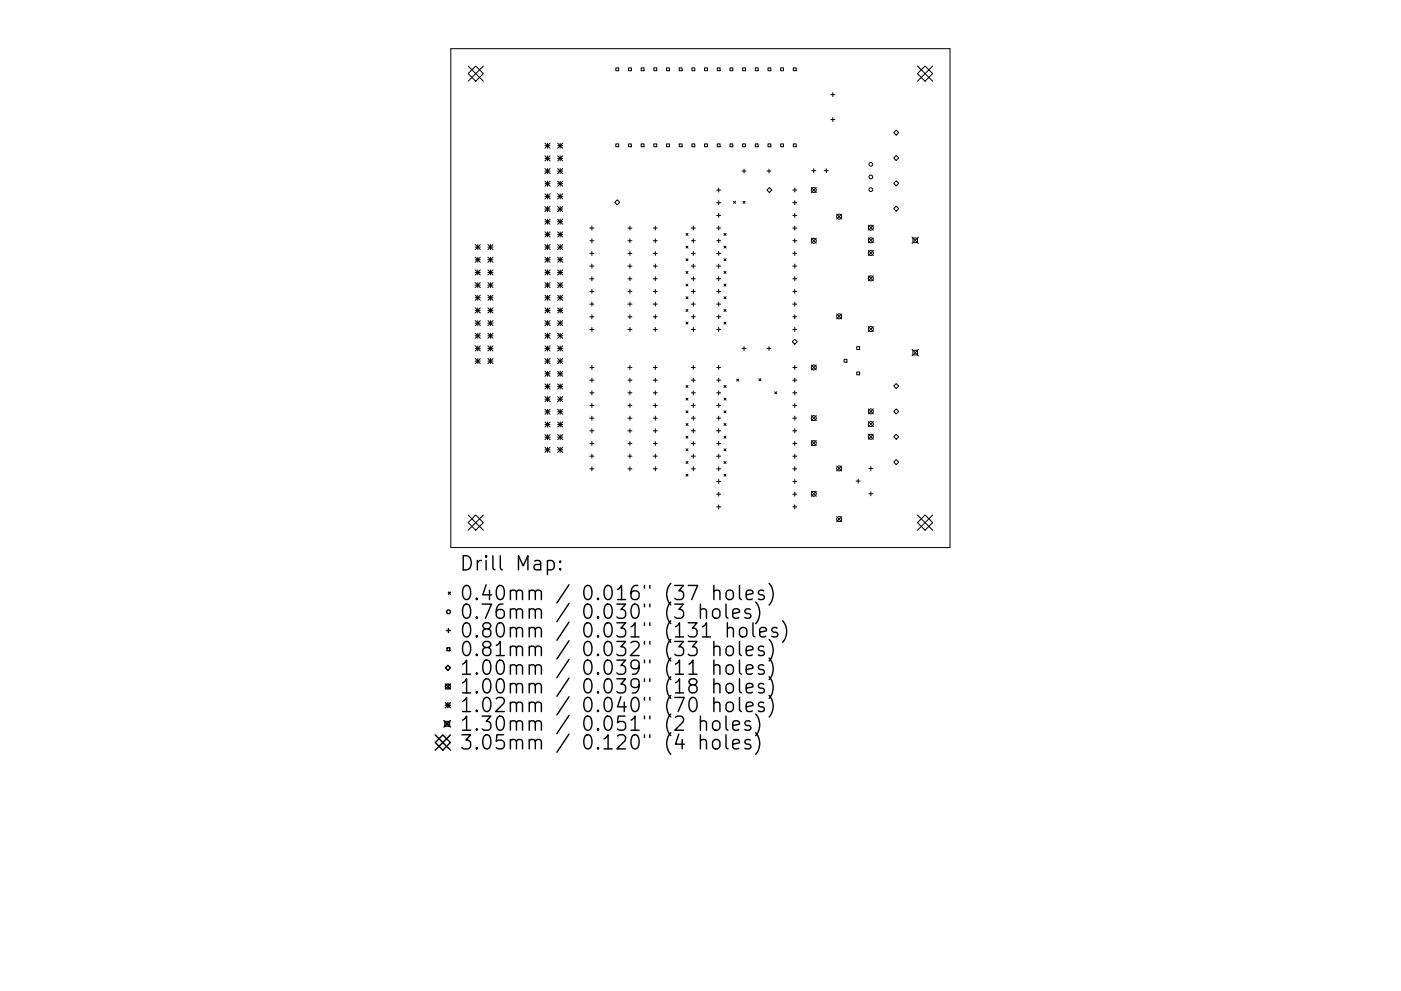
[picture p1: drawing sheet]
<svg xmlns="http://www.w3.org/2000/svg" width="297mm" height="210mm" viewBox="0 0 297 210" stroke-linecap="round" stroke-linejoin="round" font-family="sans-serif">
<defs><g id="words">
<g font-size="4.2">
<text x="97.5" y="121.1">Drill Map:</text>
<text x="97.5" y="127.4">0.40mm / 0.016&quot; (37 holes)</text>
<text x="97.5" y="131.3">0.76mm / 0.030&quot; (3 holes)</text>
<text x="97.5" y="135.3">0.80mm / 0.031&quot; (131 holes)</text>
<text x="97.5" y="139.2">0.81mm / 0.032&quot; (33 holes)</text>
<text x="97.5" y="143.2">1.00mm / 0.039&quot; (11 holes)</text>
<text x="97.5" y="147.2">1.00mm / 0.039&quot; (18 holes)</text>
<text x="97.5" y="151.1">1.02mm / 0.040&quot; (70 holes)</text>
<text x="97.5" y="155.1">1.30mm / 0.051&quot; (2 holes)</text>
<text x="97.5" y="159">3.05mm / 0.120&quot; (4 holes)</text>
</g>
</g></defs>
<g fill="none" stroke="#000" stroke-width=".21">
<path d="M95.6 10.3h105.8v105.9h-105.8zM99.3 14l3.2 3.2M100.9 14l1.6 1.6-1.6 1.6-1.6-1.6zM102.5 14l-3.2 3.2M130.6 14.4h.6v.6h-.6zM133.3 14.4h.6v.6h-.6zM135.9 14.4h.6v.6h-.6zM138.6 14.4h.6v.6h-.6zM141.3 14.4h.6v.6h-.6zM144 14.4h.6v.6h-.6zM146.7 14.4h.6v.6h-.6zM149.4 14.4h.6v.6h-.6z"/>
<path d="M152.1 14.4h.6v.6h-.6zM154.8 14.4h.6v.6h-.6zM157.4 14.4h.7v.6h-.7zM160.1 14.4h.6v.6h-.6zM162.8 14.4h.6v.6h-.6zM165.5 14.4h.6v.6h-.6zM168.2 14.4h.6v.6h-.6zM176.6 19.7v.8M194.5 15.6l1.6-1.6 1.6 1.6-1.6 1.6zM194.5 14l3.2 3.2M197.7 14l-3.2 3.2M115.5 36.3h1.1"/>
<path d="M115.5 30.4l1.1 1.1M115.5 30.9h1.1M115.5 33.1l1.1 1M115.5 33.6h1.1M115.5 35.8l1.1 1M115.5 38.4l1.1 1.1M115.5 39h1.1M116.1 30.4v1.1M116.1 33.1v1M116.1 35.8v1M116.1 38.4v1.1M116.6 30.4l-1.1 1.1"/>
<path d="M116.6 33.1l-1.1 1M116.6 35.8l-1.1 1M116.6 38.4l-1.1 1.1M118.2 36.3h1.1M118.2 33.1l1.1 1M118.2 30.9h1.1M118.2 35.8l1.1 1M118.2 33.6h1.1M118.2 39h1.1M118.2 30.4l1.1 1.1M118.2 38.4l1.1 1.1M118.8 30.4v1.1"/>
<path d="M118.8 33.1v1M118.8 35.8v1M118.8 38.4v1.1M119.3 30.4l-1.1 1.1M119.3 33.1l-1.1 1M119.3 35.8l-1.1 1M119.3 38.4l-1.1 1.1M130.6 30.5h.6v.6h-.6zM133.3 30.5h.6v.6h-.6zM135.9 30.5h.6v.6h-.6zM138.6 30.5h.6v.6h-.6zM141.3 30.5h.6v.6h-.6z"/>
<path d="M144 30.5h.6v.6h-.6zM146.7 30.5h.6v.6h-.6zM149.4 30.5h.6v.6h-.6zM152.1 30.5h.6v.6h-.6zM152.4 39.9v.8M154.8 30.5h.6v.6h-.6zM157.3 36.3h.9M157.4 30.5h.7v.6h-.7zM157.8 35.9v.8M160.1 30.5h.6v.6h-.6zM162.6 36.3h.9M162.8 30.5h.6v.6h-.6z"/>
<path d="M163 35.9v.8M165.5 30.5h.6v.6h-.6zM168.2 30.5h.6v.6h-.6zM168.5 39.9v.8M172 39.8l1.1 1.1M172.1 36.2h.9M172.5 35.8v.8M173.1 39.8l-1.1 1.1M174.8 36.2h.8M175.2 35.8v.8M176.1 20.1h.9M176.1 25.4h.9"/>
<path d="M176.6 24.9v.9M189.5 33.5l.5-.5 .5 .5-.5 .5zM190 27.6l.5 .5-.5 .6-.5-.6zM190 38.4l.5 .5-.5 .5-.5-.5zM100.8 51.9l1 1.1M100.8 52.4h1M100.8 54.6l1 1M100.8 55.1h1M100.8 57.3l1 1M100.8 57.8h1M100.8 60l1 1M101.3 51.9v1.1"/>
<path d="M101.3 54.6v1M101.3 57.3v1M101.3 60v1M101.8 51.9l-1 1.1M101.8 54.6l-1 1M101.8 57.3l-1 1M101.8 60l-1 1M103.4 54.6l1.1 1M103.4 52.4h1.1M103.4 57.3l1.1 1M103.4 55.1h1.1M103.4 60l1.1 1"/>
<path d="M103.4 57.8h1.1M103.4 51.9l1.1 1.1M104 51.9v1.1M104 54.6v1M104 57.3v1M104 60v1M104.5 51.9l-1.1 1.1M104.5 57.3l-1.1 1M104.5 60l-1.1 1M104.5 54.6l-1.1 1M115.5 52.4h1.1M115.5 55.1h1.1"/>
<path d="M115.5 57.8h1.1M115.5 41.1l1.1 1.1M115.5 41.7h1.1M115.5 43.8l1.1 1.1M115.5 44.4h1.1M115.5 46.5l1.1 1.1M115.5 47h1.1M115.5 49.2l1.1 1.1M115.5 49.7h1.1M115.5 51.9l1.1 1.1M115.5 54.6l1.1 1M115.5 57.3l1.1 1"/>
<path d="M115.5 60l1.1 1M116.1 41.1v1.1M116.1 43.8v1.1M116.1 46.5v1.1M116.1 49.2v1.1M116.1 51.9v1.1M116.1 54.6v1M116.1 57.3v1M116.1 60v1M116.6 41.1l-1.1 1.1M116.6 43.8l-1.1 1.1M116.6 46.5l-1.1 1.1"/>
<path d="M116.6 49.2l-1.1 1.1M116.6 51.9l-1.1 1.1M116.6 54.6l-1.1 1M116.6 57.3l-1.1 1M116.6 60l-1.1 1M118.2 52.4h1.1M118.2 55.1h1.1M118.2 57.8h1.1M118.2 41.1l1.1 1.1M118.2 43.8l1.1 1.1M118.2 41.7h1.1M118.2 46.5l1.1 1.1"/>
<path d="M118.2 44.4h1.1M118.2 49.2l1.1 1.1M118.2 47h1.1M118.2 51.9l1.1 1.1M118.2 49.7h1.1M118.2 54.6l1.1 1M118.2 57.3l1.1 1M118.2 60l1.1 1M118.8 41.1v1.1M118.8 43.8v1.1M118.8 46.5v1.1M118.8 49.2v1.1"/>
<path d="M118.8 51.9v1.1M118.8 54.6v1M118.8 57.3v1M118.8 60v1M119.3 43.8l-1.1 1.1M119.3 46.5l-1.1 1.1M119.3 49.2l-1.1 1.1M119.3 51.9l-1.1 1.1M119.3 54.6l-1.1 1M119.3 57.3l-1.1 1M119.3 60l-1.1 1M119.3 41.1l-1.1 1.1"/>
<path d="M125.1 48.4h.8M125.1 51.1h.8M125.1 53.8h.8M125.1 56.5h.8M125.1 59.1h.8M125.5 48v.8M125.5 50.7v.8M125.5 53.3v.9M125.5 56v.9M125.5 58.7v.9M130.9 42.4l.5 .5-.5 .6-.6-.6zM133.1 48.4h.9"/>
<path d="M133.1 51.1h.9M133.1 53.8h.9M133.1 56.5h.9M133.1 59.1h.9M133.6 48v.8M133.6 50.7v.8M133.6 53.3v.9M133.6 56v.9M133.6 58.7v.9M138.5 48.4h.9M138.5 51.1h.9M138.5 53.8h.9"/>
<path d="M138.5 56.5h.9M138.5 59.1h.9M138.9 48v.8M138.9 50.7v.8M138.9 53.3v.9M138.9 56v.9M138.9 58.7v.9M145.4 49.5l.5 .4M145.4 52.2l.5 .4M145.4 54.9l.5 .4M145.4 57.6l.5 .4M145.9 49.5l-.5 .4"/>
<path d="M145.9 52.2l-.5 .4M145.9 54.9l-.5 .4M145.9 57.6l-.5 .4M146.6 48.4h.8M146.6 51.1h.8M146.6 53.8h.8M146.6 56.5h.8M146.6 59.1h.8M147 48v.8M147 50.7v.8M147 53.3v.9M147 56v.9"/>
<path d="M147 58.7v.9M152 48.4h.8M152 51.1h.8M152 53.8h.8M152 56.5h.8M152 59.1h.8M152 40.3h.8M152 43h.8M152 45.7h.8M152.4 42.6v.8M152.4 45.3v.8M152.4 48v.8"/>
<path d="M152.4 50.7v.8M152.4 53.3v.9M152.4 56v.9M152.4 58.7v.9M153.5 57.6l.4 .4M153.5 49.5l.4 .4M153.5 52.2l.4 .4M153.5 54.9l.4 .4M153.9 49.5l-.4 .4M153.9 52.2l-.4 .4M153.9 54.9l-.4 .4M153.9 57.6l-.4 .4"/>
<path d="M155.5 42.7l.4 .4M155.9 42.7l-.4 .4M157.5 42.7l.5 .4M158 42.7l-.5 .4M162.6 40.3l.5-.5 .6 .5-.6 .6zM168.1 48.4h.8M168.1 51.1h.8M168.1 53.8h.8M168.1 56.5h.8M168.1 59.1h.8M168.1 40.3h.8M168.1 43h.8"/>
<path d="M168.1 45.7h.8M168.5 42.6v.8M168.5 45.3v.8M168.5 48v.8M168.5 50.7v.8M168.5 53.3v.9M168.5 56v.9M168.5 58.7v.9M172 50.5l1.1 1.1M173.1 50.5l-1.1 1.1M177.4 45.4l1 1.1M178.4 45.4l-1 1.1"/>
<path d="M184.1 47.8l1.1 1M184.1 50.5l1.1 1M184.1 53.2l1.1 1M184.1 58.5l1.1 1.1M185.2 47.8l-1.1 1M185.2 50.5l-1.1 1M185.2 53.2l-1.1 1M185.2 58.5l-1.1 1.1M190 43.7l.5 .6-.5 .5-.5-.5zM193.4 50.3l1.3 1.4M193.6 50.5h.9v1h-.9zM194.7 50.3l-1.3 1.4"/>
<path d="M100.8 73.9h1M100.8 60.5h1M100.8 62.6l1 1.1M100.8 63.2h1M100.8 65.3l1 1.1M100.8 65.9h1M100.8 68l1 1.1M100.8 68.6h1M100.8 70.7l1 1.1M100.8 71.2h1M100.8 73.4l1 1.1M100.8 76.1l1 1.1"/>
<path d="M100.8 76.6h1M101.3 62.6v1.1M101.3 65.3v1.1M101.3 68v1.1M101.3 70.7v1.1M101.3 73.4v1.1M101.3 76.1v1.1M101.8 62.6l-1 1.1M101.8 65.3l-1 1.1M101.8 68l-1 1.1M101.8 70.7l-1 1.1M101.8 73.4l-1 1.1"/>
<path d="M101.8 76.1l-1 1.1M103.4 73.9h1.1M103.4 62.6l1.1 1.1M103.4 60.5h1.1M103.4 65.3l1.1 1.1M103.4 63.2h1.1M103.4 65.9h1.1M103.4 70.7l1.1 1.1M103.4 68.6h1.1M103.4 73.4l1.1 1.1M103.4 71.2h1.1M103.4 76.1l1.1 1.1"/>
<path d="M103.4 76.6h1.1M103.4 68l1.1 1.1M104 62.6v1.1M104 65.3v1.1M104 68v1.1M104 70.7v1.1M104 73.4v1.1M104 76.1v1.1M104.5 62.6l-1.1 1.1M104.5 65.3l-1.1 1.1M104.5 68l-1.1 1.1M104.5 70.7l-1.1 1.1"/>
<path d="M104.5 73.4l-1.1 1.1M104.5 76.1l-1.1 1.1M115.5 73.9h1.1M115.5 60.5h1.1M115.5 63.2h1.1M115.5 65.9h1.1M115.5 68.6h1.1M115.5 71.2h1.1M115.5 76.6h1.1M115.5 62.6l1.1 1.1M115.5 65.3l1.1 1.1M115.5 68l1.1 1.1"/>
<path d="M115.5 70.7l1.1 1.1M115.5 73.4l1.1 1.1M115.5 76.1l1.1 1.1M115.5 78.8l1.1 1M115.5 79.3h1.1M116.1 62.6v1.1M116.1 65.3v1.1M116.1 68v1.1M116.1 70.7v1.1M116.1 73.4v1.1M116.1 76.1v1.1M116.1 78.8v1"/>
<path d="M116.6 78.8l-1.1 1M116.6 62.6l-1.1 1.1M116.6 65.3l-1.1 1.1M116.6 68l-1.1 1.1M116.6 70.7l-1.1 1.1M116.6 73.4l-1.1 1.1M116.6 76.1l-1.1 1.1M118.2 73.9h1.1M118.2 60.5h1.1M118.2 63.2h1.1M118.2 65.9h1.1M118.2 68.6h1.1"/>
<path d="M118.2 71.2h1.1M118.2 76.6h1.1M118.2 62.6l1.1 1.1M118.2 65.3l1.1 1.1M118.2 73.4l1.1 1.1M118.2 76.1l1.1 1.1M118.2 78.8l1.1 1M118.2 79.3h1.1M118.2 68l1.1 1.1M118.2 70.7l1.1 1.1M118.8 62.6v1.1M118.8 65.3v1.1"/>
<path d="M118.8 68v1.1M118.8 70.7v1.1M118.8 73.4v1.1M118.8 76.1v1.1M118.8 78.8v1M119.3 76.1l-1.1 1.1M119.3 78.8l-1.1 1M119.3 62.6l-1.1 1.1M119.3 65.3l-1.1 1.1M119.3 68l-1.1 1.1M119.3 70.7l-1.1 1.1M119.3 73.4l-1.1 1.1"/>
<path d="M125.1 61.8h.8M125.1 64.5h.8M125.1 67.2h.8M125.1 69.9h.8M125.1 78h.8M125.5 61.4v.9M125.5 64.1v.8M125.5 66.8v.8M125.5 69.5v.8M125.5 77.5v.9M133.1 61.8h.9M133.1 64.5h.9"/>
<path d="M133.1 67.2h.9M133.1 69.9h.9M133.1 78h.9M133.6 61.4v.9M133.6 64.1v.8M133.6 66.8v.8M133.6 69.5v.8M133.6 77.5v.9M138.5 61.8h.9M138.5 64.5h.9M138.5 67.2h.9M138.5 69.9h.9"/>
<path d="M138.5 78h.9M138.9 61.4v.9M138.9 64.1v.8M138.9 66.8v.8M138.9 69.5v.8M138.9 77.5v.9M145.4 60.3l.5 .4M145.4 63l.5 .4M145.4 65.7l.5 .4M145.4 68.3l.5 .5M145.9 60.3l-.5 .4M145.9 63l-.5 .4"/>
<path d="M145.9 65.7l-.5 .4M145.9 68.3l-.5 .5M146.6 61.8h.8M146.6 64.5h.8M146.6 67.2h.8M146.6 69.9h.8M146.6 78h.8M147 61.4v.9M147 64.1v.8M147 66.8v.8M147 69.5v.8M147 77.5v.9"/>
<path d="M152 61.8h.8M152 64.5h.8M152 67.2h.8M152 69.9h.8M152 78h.8M152.4 61.4v.9M152.4 64.1v.8M152.4 66.8v.8M152.4 69.5v.8M152.4 77.5v.9M153.5 60.3l.4 .4M153.5 63l.4 .4"/>
<path d="M153.5 65.7l.4 .4M153.5 68.3l.4 .5M153.9 60.3l-.4 .4M153.9 63l-.4 .4M153.9 65.7l-.4 .4M153.9 68.3l-.4 .5M157.3 73.9h.9M157.8 73.5v.9M162.6 73.9h.9M163 73.5v.9M168.1 61.8h.8M168.1 64.5h.8"/>
<path d="M168.1 67.2h.8M168.1 69.9h.8M168.1 78h.8M168.5 72l.5 .5-.5 .5-.5-.5zM168.5 61.4v.9M168.5 64.1v.8M168.5 66.8v.8M168.5 69.5v.8M168.5 77.5v.9M172 77.4l1.1 1.1M173.1 77.4l-1.1 1.1M177.4 66.6l1 1.1"/>
<path d="M178.4 66.6l-1 1.1M179 76.2h.6v.6h-.6zM181.6 73.5h.7v.6h-.7zM181.6 78.9h.7v.6h-.7zM184.1 69.3l1.1 1M185.2 69.3l-1.1 1M193.4 74.1l1.3 1.4M193.6 74.3h.9v1h-.9zM194.7 74.1l-1.3 1.4M115.5 81.5l1.1 1M115.5 82h1.1M115.5 84.1l1.1 1.1"/>
<path d="M115.5 84.7h1.1M115.5 86.8l1.1 1.1M115.5 87.4h1.1M115.5 89.5l1.1 1.1M115.5 90.1h1.1M115.5 92.2l1.1 1.1M115.5 92.7h1.1M115.5 94.9l1.1 1.1M115.5 95.4h1.1M116.1 81.5v1M116.1 84.1v1.1M116.1 86.8v1.1"/>
<path d="M116.1 89.5v1.1M116.1 92.2v1.1M116.1 94.9v1.1M116.6 81.5l-1.1 1M116.6 86.8l-1.1 1.1M116.6 89.5l-1.1 1.1M116.6 92.2l-1.1 1.1M116.6 94.9l-1.1 1.1M116.6 84.1l-1.1 1.1M118.2 81.5l1.1 1M118.2 84.1l1.1 1.1M118.2 82h1.1"/>
<path d="M118.2 86.8l1.1 1.1M118.2 84.7h1.1M118.2 89.5l1.1 1.1M118.2 87.4h1.1M118.2 92.2l1.1 1.1M118.2 90.1h1.1M118.2 94.9l1.1 1.1M118.2 92.7h1.1M118.2 95.4h1.1M118.8 81.5v1M118.8 84.1v1.1M118.8 86.8v1.1"/>
<path d="M118.8 89.5v1.1M118.8 92.2v1.1M118.8 94.9v1.1M119.3 84.1l-1.1 1.1M119.3 86.8l-1.1 1.1M119.3 89.5l-1.1 1.1M119.3 92.2l-1.1 1.1M119.3 94.9l-1.1 1.1M119.3 81.5l-1.1 1M125.1 80.7h.8M125.1 83.3h.8M125.1 86h.8"/>
<path d="M125.1 88.7h.8M125.1 91.4h.8M125.1 94.1h.8M125.1 96.8h.8M125.1 99.5h.8M125.5 80.2v.9M125.5 82.9v.9M125.5 85.6v.9M125.5 88.3v.8M125.5 91v.8M125.5 93.7v.8M125.5 96.4v.8"/>
<path d="M125.5 99v.9M133.1 80.7h.9M133.1 83.3h.9M133.1 86h.9M133.1 88.7h.9M133.1 91.4h.9M133.1 94.1h.9M133.1 96.8h.9M133.1 99.5h.9M133.6 80.2v.9M133.6 82.9v.9M133.6 85.6v.9"/>
<path d="M133.6 88.3v.8M133.6 91v.8M133.6 93.7v.8M133.6 96.4v.8M133.6 99v.9M138.5 80.7h.9M138.5 83.3h.9M138.5 86h.9M138.5 88.7h.9M138.5 91.4h.9M138.5 94.1h.9M138.5 96.8h.9"/>
<path d="M138.5 99.5h.9M138.9 80.2v.9M138.9 82.9v.9M138.9 85.6v.9M138.9 88.3v.8M138.9 91v.8M138.9 93.7v.8M138.9 96.4v.8M138.9 99v.9M145.4 81.8l.5 .4M145.4 84.5l.5 .4M145.4 87.2l.5 .4"/>
<path d="M145.4 89.8l.5 .5M145.4 92.5l.5 .5M145.4 95.2l.5 .4M145.4 97.9l.5 .4M145.9 81.8l-.5 .4M145.9 84.5l-.5 .4M145.9 87.2l-.5 .4M145.9 89.8l-.5 .5M145.9 92.5l-.5 .5M145.9 95.2l-.5 .4M145.9 97.9l-.5 .4M146.6 80.7h.8"/>
<path d="M146.6 83.3h.8M146.6 86h.8M146.6 88.7h.8M146.6 91.4h.8M146.6 94.1h.8M146.6 96.8h.8M146.6 99.5h.8M147 80.2v.9M147 82.9v.9M147 85.6v.9M147 88.3v.8M147 91v.8"/>
<path d="M147 93.7v.8M147 96.4v.8M147 99v.9M152 80.7h.8M152 83.3h.8M152 86h.8M152 88.7h.8M152 91.4h.8M152 94.1h.8M152 96.8h.8M152 99.5h.8M152.4 80.2v.9"/>
<path d="M152.4 82.9v.9M152.4 85.6v.9M152.4 88.3v.8M152.4 91v.8M152.4 93.7v.8M152.4 96.4v.8M152.4 99v.9M153.5 89.8l.4 .5M153.5 92.5l.4 .5M153.5 95.2l.4 .4M153.5 97.9l.4 .4M153.5 81.8l.4 .4"/>
<path d="M153.5 84.5l.4 .4M153.5 87.2l.4 .4M153.9 81.8l-.4 .4M153.9 84.5l-.4 .4M153.9 87.2l-.4 .4M153.9 89.8l-.4 .5M153.9 92.5l-.4 .5M153.9 95.2l-.4 .4M153.9 97.9l-.4 .4M156.2 80.4l.4 .5M156.6 80.4l-.4 .5M160.9 80.4l.4 .4"/>
<path d="M161.3 80.4l-.4 .4M164.3 83.1l.4 .5M164.7 83.1l-.4 .5M168.1 80.7h.8M168.1 83.3h.8M168.1 86h.8M168.1 88.7h.8M168.1 91.4h.8M168.1 94.1h.8M168.1 96.8h.8M168.1 99.5h.8M168.5 80.2v.9"/>
<path d="M168.5 82.9v.9M168.5 85.6v.9M168.5 88.3v.8M168.5 91v.8M168.5 93.7v.8M168.5 96.4v.8M168.5 99v.9M172 88.2l1.1 1M172 93.5l1.1 1M173.1 88.2l-1.1 1M173.1 93.5l-1.1 1M177.4 98.9l1 1"/>
<path d="M178.4 98.9l-1 1M184.1 86.8l1.1 1M184.1 89.4l1.1 1.1M184.1 92.1l1.1 1.1M184.2 99.4h.9M184.6 99v.8M185.2 92.1l-1.1 1.1M185.2 86.8l-1.1 1M185.2 89.4l-1.1 1.1M189.5 81.9l.5-.5 .5 .5-.5 .5zM189.5 98l.5-.5 .5 .5-.5 .6zM190 86.8l.5 .5-.5 .5-.5-.5z"/>
<path d="M190 92.1l.5 .6-.5 .5-.5-.5zM99.3 109.3l3.2 3.2M100.9 109.3l1.6 1.6-1.6 1.6-1.6-1.6zM102.5 109.3l-3.2 3.2M145.4 100.6l.5 .4M145.9 100.6l-.5 .4M152 102.2h.8M152 104.8h.8M152 107.5h.8M152.4 101.7v.9M152.4 104.4v.9M152.4 107.1v.9"/>
<path d="M153.5 100.6l.4 .4M153.9 100.6l-.4 .4M168.1 102.2h.8M168.1 104.8h.8M168.1 107.5h.8M168.5 101.7v.9M168.5 104.4v.9M168.5 107.1v.9M172 104.2l1.1 1.1M173.1 104.2l-1.1 1.1M177.4 109.6l1 1.1M178.4 109.6l-1 1.1"/>
<path d="M181.5 102.1h.9M181.9 101.7v.8M184.2 104.8h.9M184.6 104.3v.9M194.5 110.9l1.6-1.6 1.6 1.6-1.6 1.6zM194.5 109.3l3.2 3.2M197.7 109.3l-3.2 3.2"/>
<circle cx="184.6" cy="37.6" r=".4"/>
<circle cx="184.6" cy="34.9" r=".4"/>
<circle cx="172.5" cy="51.1" r=".53"/>
<circle cx="172.5" cy="40.3" r=".53"/>
<circle cx="177.9" cy="46" r=".53"/>
<circle cx="184.6" cy="59.1" r=".53"/>
<circle cx="184.6" cy="48.3" r=".53"/>
<circle cx="184.6" cy="53.7" r=".53"/>
<circle cx="184.6" cy="40.2" r=".4"/>
<circle cx="184.6" cy="51" r=".53"/>
<circle cx="172.5" cy="78" r=".53"/>
<circle cx="177.9" cy="67.1" r=".53"/>
<circle cx="184.6" cy="69.8" r=".53"/>
<circle cx="172.5" cy="94" r=".53"/>
<circle cx="172.5" cy="88.7" r=".53"/>
<circle cx="177.9" cy="99.4" r=".53"/>
<circle cx="184.6" cy="87.3" r=".53"/>
<circle cx="184.6" cy="92.7" r=".53"/>
<circle cx="184.6" cy="90" r=".53"/>
<circle cx="172.5" cy="104.8" r=".53"/>
<circle cx="177.9" cy="110.1" r=".53"/>
</g>
<g fill="none" stroke="#000" stroke-width=".3">
<path d="M116.1 119.1l.8-.2 .6 .6v.8l-.3 .5-.3 .1-.8-.1M118.8 119.1l.1 .1-.1 .1-.2-.1 .2-.1v.2M94.7 133.8h.8M94.8 137.4h.6v.6h-.6zM95.1 125.6l.4 .5M95.1 133.3v.9M95.5 125.6l-.4 .5M118.8 120.6l.1 .2-.1 .1-.2-.1 .2-.2v.3M148.5 129.5a.74 .74 0 0 1 1.3 .1v1.6M148.5 128.2v3M151.4 125.5a.74 .74 0 0 1 1.2 .1v1.6M151.4 129.3a.81 .81 0 0 1 1.2 .4v.9a.81 .81 0 0 1-.7 .6 .81 .81 0 0 1-.8-.6v-.9z"/>
<path d="M151.4 137.4a.74 .74 0 0 1 1.2 .1v1.6M151.4 124.2v3M151.4 136.1v3M153.9 128.2v2.5l.5 .5M154.1 125.5a.81 .81 0 0 1 .8-.3 .81 .81 0 0 1 .6 .6v.8a.81 .81 0 0 1-.8 .6 .81 .81 0 0 1-.8-.6v-.8zM154.2 133.4a.74 .74 0 0 1 1.3 .2v1.5M154.2 137.2a.81 .81 0 0 1 1.3 .5v.8a.81 .81 0 0 1-.8 .6 .81 .81 0 0 1-.8-.6v-.8zM154.2 132.1v3M155.4 130.2l1.4-.3-.2-.6-.8-.1-.4 .4v1.1l.1 .3 .3 .2 .8-.2M156.8 124.2v2.6l.4 .4M156.8 136.1v2.6l.4 .4M156.9 133.4a.81 .81 0 0 1 .8-.3 .81 .81 0 0 1 .7 .6v.9a.81 .81 0 0 1-.8 .6 .81 .81 0 0 1-.8-.6v-.9z"/>
<path d="M158.2 126.2l1.4-.3-.1-.5-.9-.2-.4 .4v1.2l.2 .3 .2 .1 .9-.1M158.2 138.1l1.4-.3-.1-.6-.9-.1-.4 .4v1.2l.2 .2 .2 .2 .9-.2M159.1 129.3l-.7-.1-.5 .4 .2 .4 1 .3 .1 .3-.1 .4-.3 .2-.9-.2M159.6 132.1v2.6l.5 .4M160.2 127.7a3.4 3.4 0 0 1 0 4.6M161.1 134.1l1.4-.3-.1-.5-.9-.2-.4 .5v1.1l.1 .3 .3 .1 .9-.1M161.9 125.4l-.7-.2-.4 .4 .1 .5 1 .3 .2 .2-.2 .5-.3 .1-.8-.1M161.9 137.2l-.7-.1-.4 .4 .1 .4 1 .3 .2 .3-.2 .4-.3 .2-.8-.2M163.1 123.8a3.4 3.4 0 0 1 0 4.6M163.1 135.7a3.4 3.4 0 0 1 0 4.5M163.1 139.6a3.4 3.4 0 0 1 0 4.6M164.8 133.3l-.7-.2-.5 .5 .2 .4 1 .3 .1 .3-.1 .4-.3 .1-.9-.1"/>
<path d="M165.9 131.7a3.4 3.4 0 0 1 0 4.6M92.3 155.9l3.2 3.2M93.9 155.9l1.6 1.6-1.6 1.6-1.6-1.6zM94.1 152.9l1.4 1.4M94.3 153.1h1v1h-1zM94.4 149.1l1.1 1.1M94.4 149.6h1.1M94.4 145.1l1.1 1.1M94.4 141.7l.6-.5 .5 .5-.5 .5zM95 149.1v1.1M95.5 145.1l-1.1 1.1M95.5 149.1l-1.1 1.1"/>
<path d="M95.5 152.9l-1.4 1.4M95.5 155.9l-3.2 3.2M148.5 153.2a.74 .74 0 0 1 1.3 .2v1.5M148.5 157.2a.74 .74 0 0 1 1.3 .1v1.6M148.5 151.9v3M148.5 155.9v3M151.4 141.3a.74 .74 0 0 1 1.2 .2v1.5M151.4 145.3a.74 .74 0 0 1 1.2 .1v1.6M151.4 149.3a.75 .75 0 0 1 1.2 .1v1.6M151.4 153.1a.81 .81 0 0 1 1.2 .4v.9a.81 .81 0 0 1-.7 .6 .81 .81 0 0 1-.8-.6v-.9zM151.4 157a.81 .81 0 0 1 1.2 .5v.8a.81 .81 0 0 1-.7 .6 .81 .81 0 0 1-.8-.6v-.8zM151.4 140v3"/>
<path d="M151.4 144v3M151.4 148v3M153.9 151.9v2.6l.5 .4M153.9 155.9v2.6l.5 .4M154.1 141.3a.81 .81 0 0 1 .8-.3 .81 .81 0 0 1 .6 .6v.9a.81 .81 0 0 1-.8 .6 .81 .81 0 0 1-.8-.6v-.9zM154.1 149.3a.81 .81 0 0 1 .8-.3 .81 .81 0 0 1 .6 .5v.9a.81 .81 0 0 1-.8 .6 .81 .81 0 0 1-.8-.6v-.9zM154.2 145.2a.81 .81 0 0 1 1.3 .4v.8a.81 .81 0 0 1-.8 .6 .81 .81 0 0 1-.8-.6v-.8zM155.4 153.9l1.4-.3-.2-.5-.8-.2-.4 .5v1.1l.1 .3 .3 .1 .8-.1M155.4 157.9l1.4-.3-.2-.6-.8-.1-.4 .4v1.2l.1 .2 .3 .2 .8-.2M156.8 140v2.6l.4 .4M156.8 144v2.6l.4 .4M156.8 148v2.5l.4 .5"/>
<path d="M158.2 142l1.4-.2-.1-.6-.9-.2-.4 .5v1.1l.2 .3 .2 .1 .9-.1M158.2 146l1.4-.3-.1-.5-.9-.2-.4 .4v1.2l.2 .3 .2 .1 .9-.1M158.2 150l1.4-.3-.1-.6-.9-.1-.4 .4v1.1l.2 .3 .2 .2 .9-.2M159.1 153.1l-.7-.2-.5 .5 .2 .4 1 .3 .1 .3-.1 .4-.3 .1-.9-.1M159.1 157l-.7-.1-.5 .4 .2 .4 1 .3 .1 .3-.1 .4-.3 .2-.9-.2M160.2 151.5a3.4 3.4 0 0 1 0 4.6M160.2 155.5a3.4 3.4 0 0 1 0 4.5M161.9 141.2l-.7-.2-.4 .5 .1 .4 1 .3 .2 .3-.2 .4-.3 .1-.8-.1M161.9 145.2l-.7-.2-.4 .4 .1 .5 1 .3 .2 .2-.2 .5-.3 .1-.8-.1M161.9 149.1l-.7-.1-.4 .4 .1 .4 1 .3 .2 .3-.2 .4-.3 .2-.8-.2M163.1 143.6a3.4 3.4 0 0 1 0 4.6M163.1 147.5a3.4 3.4 0 0 1 0 4.6"/>
<circle cx="95.1" cy="129.8" r=".4"/>
<circle cx="95" cy="145.7" r=".53"/>
</g>
<use href="#words"/>
</svg>
